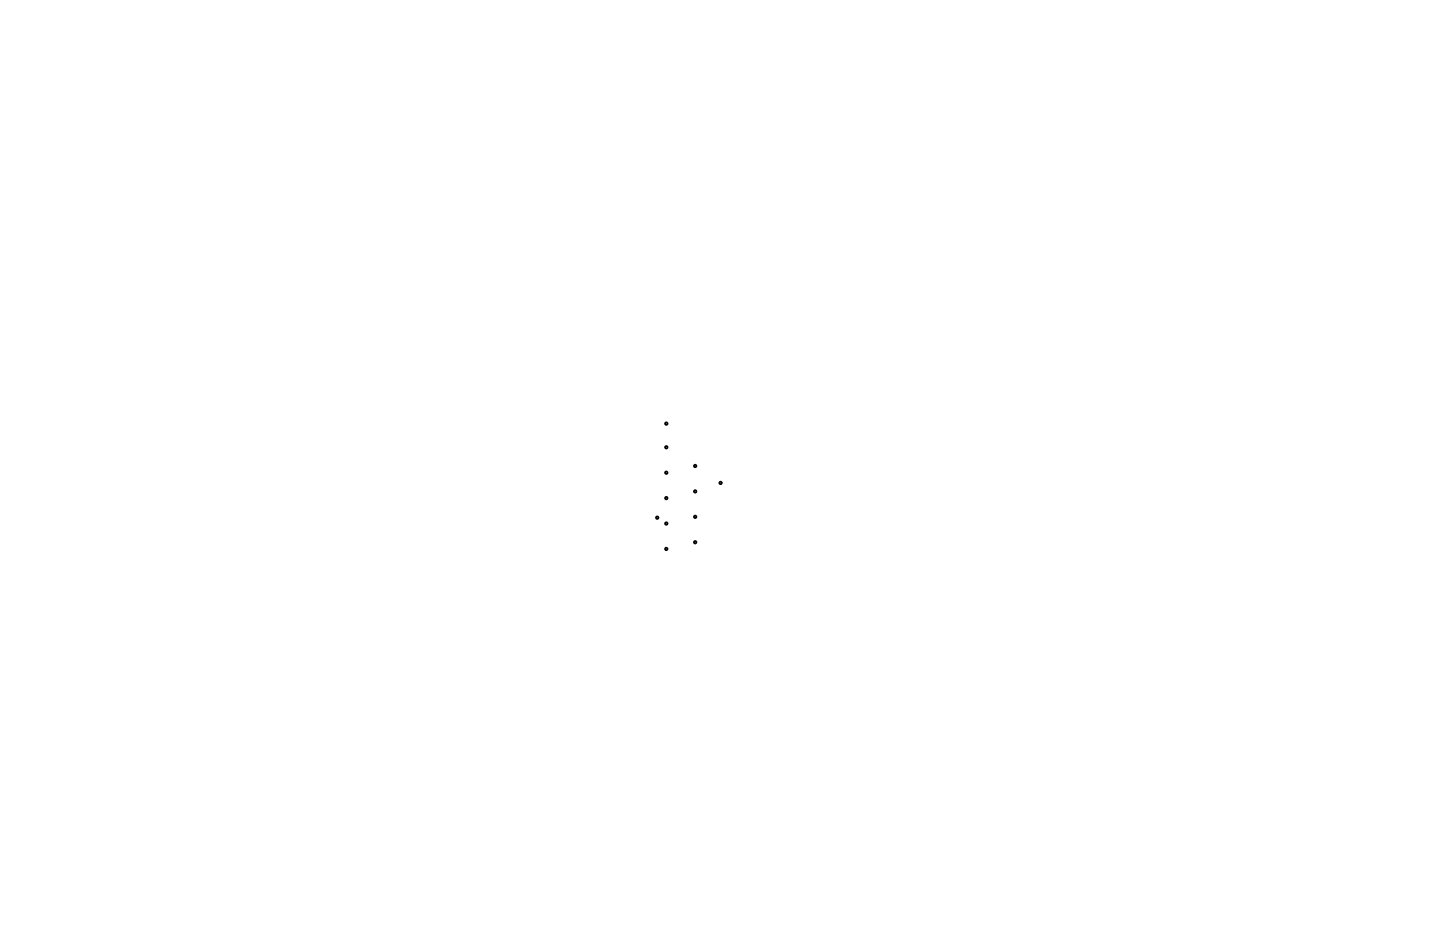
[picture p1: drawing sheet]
<svg xmlns="http://www.w3.org/2000/svg" width="432mm" height="279mm" viewBox="0 0 432 279" stroke-linecap="round" stroke-linejoin="round" font-family="sans-serif">
<g fill="none" stroke="#000" stroke-width=".51">
<circle cx="199.8" cy="134.1" r=".38"/>
<circle cx="199.8" cy="127" r=".38"/>
<circle cx="208.5" cy="139.7" r=".38"/>
<circle cx="197.1" cy="155.2" r=".38"/>
<circle cx="199.8" cy="149.3" r=".38"/>
<circle cx="199.8" cy="156.9" r=".38"/>
<circle cx="199.8" cy="141.7" r=".38"/>
<circle cx="208.5" cy="154.9" r=".38"/>
<circle cx="208.5" cy="147.3" r=".38"/>
<circle cx="216.1" cy="144.8" r=".38"/>
<circle cx="199.8" cy="164.6" r=".38"/>
<circle cx="208.5" cy="162.6" r=".38"/>
</g>
</svg>
